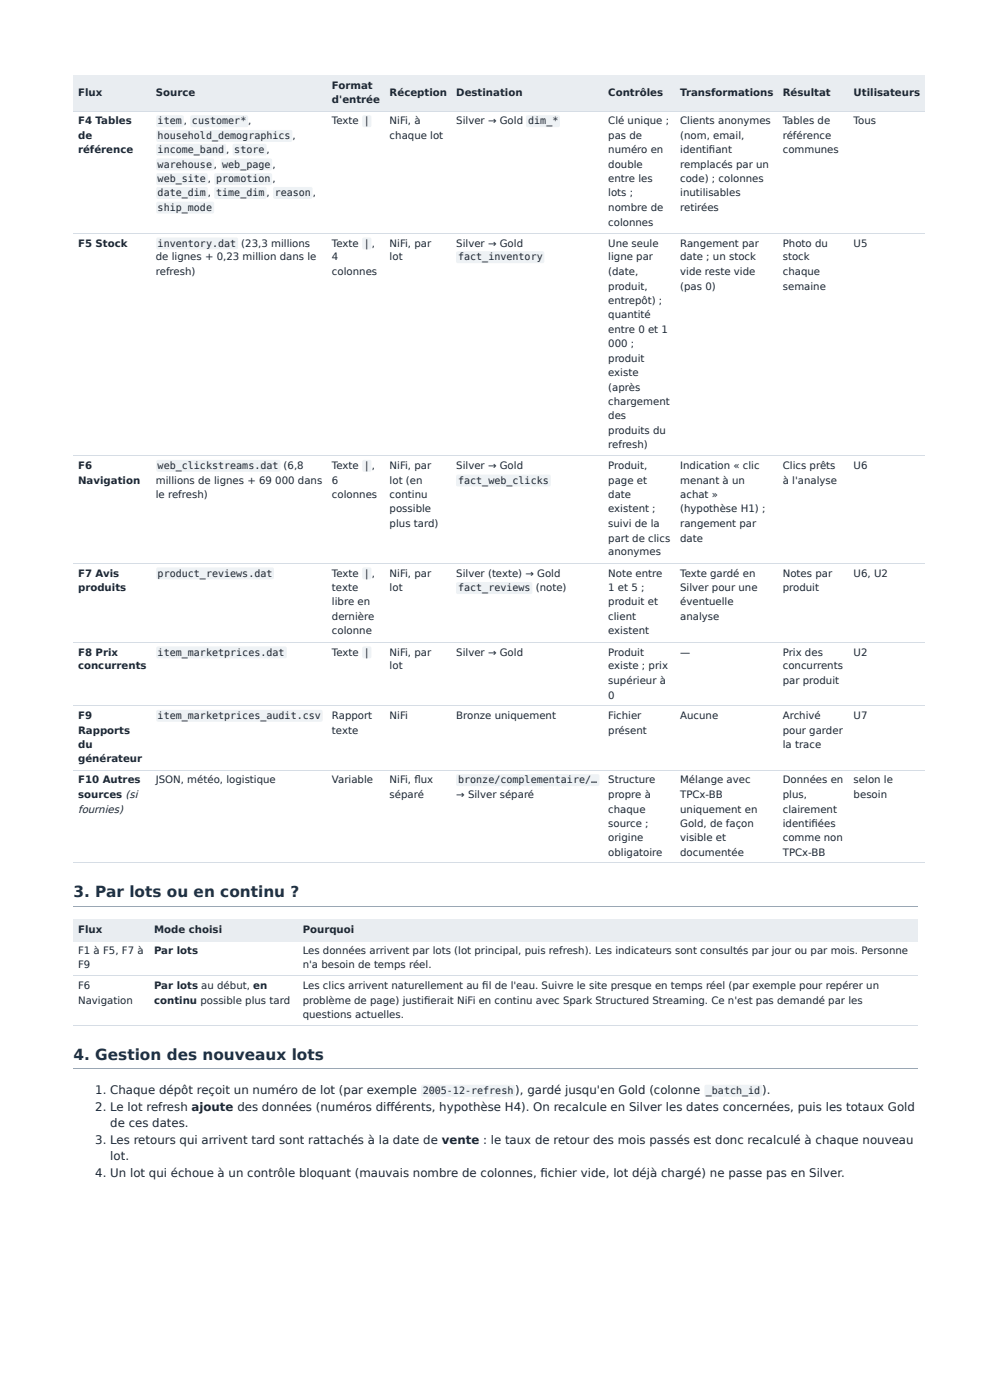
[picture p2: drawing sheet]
<svg xmlns="http://www.w3.org/2000/svg" width="210mm" height="297mm" viewBox="0 0 210 297" stroke-linecap="round" stroke-linejoin="round" font-family="sans-serif">
<defs><g id="words">
<g font-size="3.2" fill="#17324d">
<text x="15.6" y="190.4">3. Par lots ou en continu ?</text>
<text x="15.6" y="224.9">4. Gestion des nouveaux lots</text>
</g>
<g font-size="2.5" fill="#1d2733">
<text x="20.2" y="232.1">1. Chaque dépôt reçoit un numéro de lot (par exemple</text>
<text x="109.2" y="232.1">), gardé jusqu'en Gold (colonne</text>
<text x="161.6" y="232.1">).</text>
<text x="20.2" y="235.6">2. Le lot refresh ajoute des données (numéros diff érents, hypothèse H4). On recalcule en Silver les dates concernées, puis les totaux Gold</text>
<text x="23.4" y="239.1">de ces dates.</text>
<text x="20.2" y="242.6">3. Les retours qui arrivent tard sont rattachés à la date de vente : le taux de retour des mois passés est donc recalculé à chaque nouveau</text>
<text x="20.2" y="249.6">4. Un lot qui échoue à un contrôle bloquant (mauvais nombre de colonnes, fi chier vide, lot déjà chargé) ne passe pas en Silver.</text>
<text x="23.4" y="246.1">lot.</text>
</g>
<g font-size="2.2" fill="#1d2733">
<text x="16.6" y="20.4">Flux</text>
<text x="33" y="20.4">Source</text>
<text x="70.4" y="18.8">Format</text>
<text x="70.4" y="21.9">d'entrée</text>
<text x="82.6" y="20.4">Réception</text>
<text x="96.7" y="20.4">Destination</text>
<text x="129" y="20.4">Contrôles</text>
<text x="144.2" y="20.4">Transformations</text>
<text x="166" y="20.4">Résultat</text>
<text x="181" y="20.4">Utilisateurs</text>
<text x="16.6" y="26.4">F4 Tables</text>
<text x="16.6" y="29.5">de</text>
<text x="70.4" y="26.4">Texte |</text>
<text x="82.6" y="26.4">NiFi, à</text>
<text x="82.6" y="29.5">chaque lot</text>
<text x="96.7" y="26.4">Silver → Gold dim_*</text>
<text x="129" y="26.4">Clé unique ;</text>
<text x="129" y="29.5">pas de</text>
<text x="144.2" y="26.4">Clients anonymes</text>
<text x="144.2" y="29.5">(nom, email,</text>
<text x="166" y="26.4">Tables de</text>
<text x="166" y="29.5">référence</text>
<text x="181" y="26.4">Tous</text>
<text x="16.6" y="32.4">référence</text>
<text x="129" y="32.4">numéro en</text>
<text x="129" y="35.6">double</text>
<text x="144.2" y="32.4">identifi ant</text>
<text x="144.2" y="35.6">remplacés par un</text>
<text x="166" y="32.4">communes</text>
<text x="129" y="38.7">entre les</text>
<text x="129" y="41.6">lots ;</text>
<text x="144.2" y="38.7">code) ; colonnes</text>
<text x="144.2" y="41.6">inutilisables</text>
<text x="129" y="44.7">nombre de</text>
<text x="129" y="47.8">colonnes</text>
<text x="144.2" y="44.7">retirées</text>
<text x="16.6" y="52.3">F5 Stock</text>
<text x="70.4" y="52.3">Texte | ,</text>
<text x="82.6" y="52.3">NiFi, par</text>
<text x="96.7" y="52.3">Silver → Gold</text>
<text x="129" y="52.3">Une seule</text>
<text x="144.2" y="52.3">Rangement par</text>
<text x="166" y="52.3">Photo du</text>
<text x="181" y="52.3">U5</text>
<text x="33" y="55.3">de lignes + 0,23 million dans le</text>
<text x="33" y="58.4">refresh)</text>
<text x="70.4" y="55.3">4</text>
<text x="70.4" y="58.4">colonnes</text>
<text x="82.6" y="55.3">lot</text>
<text x="129" y="55.3">ligne par</text>
<text x="129" y="58.4">(date,</text>
<text x="144.2" y="55.3">date ; un stock</text>
<text x="144.2" y="58.4">vide reste vide</text>
<text x="166" y="55.3">stock</text>
<text x="166" y="58.4">chaque</text>
<text x="129" y="61.5">produit,</text>
<text x="129" y="64.4">entrepôt) ;</text>
<text x="144.2" y="61.5">(pas 0)</text>
<text x="166" y="61.5">semaine</text>
<text x="129" y="67.5">quantité</text>
<text x="129" y="70.7">entre 0 et 1</text>
<text x="129" y="73.6">000 ;</text>
<text x="129" y="76.7">produit</text>
<text x="129" y="79.8">existe</text>
<text x="129" y="82.9">(après</text>
<text x="129" y="85.9">chargement</text>
<text x="129" y="89">des</text>
<text x="129" y="92.1">produits du</text>
<text x="129" y="95">refresh)</text>
<text x="16.6" y="99.5">F6</text>
<text x="70.4" y="99.5">Texte | ,</text>
<text x="82.6" y="99.5">NiFi, par</text>
<text x="96.7" y="99.5">Silver → Gold</text>
<text x="129" y="99.5">Produit,</text>
<text x="144.2" y="99.5">Indication « clic</text>
<text x="166" y="99.5">Clics prêts</text>
<text x="181" y="99.5">U6</text>
<text x="16.6" y="102.6">Navigation</text>
<text x="33" y="102.6">millions de lignes + 69</text>
<text x="33" y="105.6">le refresh)</text>
<text x="58.4" y="102.6">000 dans</text>
<text x="70.4" y="102.6">6</text>
<text x="70.4" y="105.6">colonnes</text>
<text x="82.6" y="102.6">lot (en</text>
<text x="82.6" y="105.6">continu</text>
<text x="129" y="102.6">page et</text>
<text x="129" y="105.6">date</text>
<text x="144.2" y="102.6">menant à un</text>
<text x="144.2" y="105.6">achat »</text>
<text x="166" y="102.6">à l'analyse</text>
<text x="82.6" y="108.7">possible</text>
<text x="82.6" y="111.8">plus tard)</text>
<text x="129" y="108.7">existent ;</text>
<text x="129" y="111.8">suivi de la</text>
<text x="144.2" y="108.7">(hypothèse H1) ;</text>
<text x="144.2" y="111.8">rangement par</text>
<text x="129" y="114.9">part de clics</text>
<text x="129" y="117.8">anonymes</text>
<text x="144.2" y="114.9">date</text>
<text x="16.6" y="122.3">F7 Avis</text>
<text x="16.6" y="125.4">produits</text>
<text x="70.4" y="122.3">Texte | ,</text>
<text x="70.4" y="125.4">texte</text>
<text x="82.6" y="122.3">NiFi, par</text>
<text x="82.6" y="125.4">lot</text>
<text x="96.7" y="122.3">Silver (texte) → Gold</text>
<text x="129" y="122.3">Note entre</text>
<text x="129" y="125.4">1 et 5 ;</text>
<text x="144.2" y="122.3">Texte gardé en</text>
<text x="144.2" y="125.4">Silver pour une</text>
<text x="166" y="122.3">Notes par</text>
<text x="166" y="125.4">produit</text>
<text x="181" y="122.3">U6, U2</text>
<text x="70.4" y="128.4">libre en</text>
<text x="70.4" y="131.5">dernière</text>
<text x="129" y="128.4">produit et</text>
<text x="129" y="131.5">client</text>
<text x="144.2" y="128.4">éventuelle</text>
<text x="144.2" y="131.5">analyse</text>
<text x="70.4" y="134.6">colonne</text>
<text x="129" y="134.6">existent</text>
<text x="16.6" y="139.1">F8 Prix</text>
<text x="16.6" y="142">concurrents</text>
<text x="70.4" y="139.1">Texte |</text>
<text x="82.6" y="139.1">NiFi, par</text>
<text x="82.6" y="142">lot</text>
<text x="96.7" y="139.1">Silver → Gold</text>
<text x="129" y="139.1">Produit</text>
<text x="129" y="142">existe ; prix</text>
<text x="144.2" y="139.1">—</text>
<text x="166" y="139.1">Prix des</text>
<text x="166" y="142">concurrents</text>
<text x="181" y="139.1">U2</text>
<text x="129" y="145.1">supérieur à</text>
<text x="129" y="148.3">0</text>
<text x="166" y="145.1">par produit</text>
<text x="16.6" y="152.5">F9</text>
<text x="16.6" y="155.7">Rapports</text>
<text x="70.4" y="152.5">Rapport</text>
<text x="70.4" y="155.7">texte</text>
<text x="82.6" y="152.5">NiFi</text>
<text x="96.7" y="152.5">Bronze uniquement</text>
<text x="129" y="152.5">Fichier</text>
<text x="129" y="155.7">présent</text>
<text x="144.2" y="152.5">Aucune</text>
<text x="166" y="152.5">Archivé</text>
<text x="166" y="155.7">pour garder</text>
<text x="181" y="152.5">U7</text>
<text x="16.6" y="158.8">du</text>
<text x="16.6" y="161.7">générateur</text>
<text x="166" y="158.8">la trace</text>
<text x="16.6" y="166.2">F10 Autres</text>
<text x="33" y="166.2">JSON, météo, logistique</text>
<text x="70.4" y="166.2">Variable</text>
<text x="82.6" y="166.2">NiFi, fl ux</text>
<text x="129" y="166.2">Structure</text>
<text x="144.2" y="166.2">Mélange avec</text>
<text x="166" y="166.2">Données en</text>
<text x="181" y="166.2">selon le</text>
<text x="16.6" y="169.3">sources (si</text>
<text x="16.6" y="172.4">fournies)</text>
<text x="82.6" y="169.3">séparé</text>
<text x="96.7" y="169.3">→ Silver séparé</text>
<text x="129" y="169.3">propre à</text>
<text x="129" y="172.4">chaque</text>
<text x="144.2" y="169.3">TPCx-BB</text>
<text x="144.2" y="172.4">uniquement en</text>
<text x="166" y="169.3">plus,</text>
<text x="166" y="172.4">clairement</text>
<text x="181" y="169.3">besoin</text>
<text x="129" y="175.4">source ;</text>
<text x="129" y="178.5">origine</text>
<text x="144.2" y="175.4">Gold, de façon</text>
<text x="144.2" y="178.5">visible et</text>
<text x="166" y="175.4">identifi ées</text>
<text x="166" y="178.5">comme non</text>
<text x="129" y="181.6">obligatoire</text>
<text x="144.2" y="181.6">documentée</text>
<text x="166" y="181.6">TPCx-BB</text>
<text x="16.6" y="198">Flux</text>
<text x="32.7" y="198">Mode choisi</text>
<text x="64.2" y="198">Pourquoi</text>
<text x="16.6" y="202.5">F1 à F5, F7 à</text>
<text x="32.7" y="202.5">Par lots</text>
<text x="64.2" y="202.5">Les données arrivent par lots (lot principal, puis refresh). Les indicateurs sont consultés par jour ou par mois. Personne</text>
<text x="16.6" y="205.4">F9</text>
<text x="16.6" y="209.9">F6</text>
<text x="32.7" y="209.9">Par lots au début, en</text>
<text x="64.2" y="205.4">n'a besoin de temps réel.</text>
<text x="64.2" y="209.9">Les clics arrivent naturellement au fi l de l'eau. Suivre le site presque en temps réel (par exemple pour repérer un</text>
<text x="16.6" y="213">Navigation</text>
<text x="32.7" y="213">continu possible plus tard</text>
<text x="64.2" y="213">problème de page) justifi erait NiFi en continu avec Spark Structured Streaming. Ce n'est pas demandé par les</text>
<text x="64.2" y="215.9">questions actuelles.</text>
</g>
<g font-size="2.1" fill="#1d2733">
<text x="33.4" y="26.4">item , customer* ,</text>
<text x="33.4" y="29.5">household_demographics ,</text>
<text x="33.4" y="32.4">income_band , store ,</text>
<text x="33.4" y="35.6">warehouse , web_page ,</text>
<text x="33.4" y="38.7">web_site , promotion ,</text>
<text x="33.4" y="41.6">date_dim , time_dim , reason ,</text>
<text x="33.4" y="44.7">ship_mode</text>
<text x="33.4" y="52.3">inventory.dat (23,3 millions</text>
<text x="97.1" y="55.3">fact_inventory</text>
<text x="33.4" y="99.5">web_clickstreams.dat (6,8</text>
<text x="97.1" y="102.6">fact_web_clicks</text>
<text x="33.4" y="122.3">product_reviews.dat</text>
<text x="97.1" y="125.4">fact_reviews (note)</text>
<text x="33.4" y="139.1">item_marketprices.dat</text>
<text x="33.4" y="152.5">item_marketprices_audit.csv</text>
<text x="97.1" y="166.2">bronze/complementaire/…</text>
<text x="89.6" y="232.1">2005-12-refresh</text>
<text x="149.7" y="232.1">_batch_id</text>
</g>
</g></defs>
<g fill="#e9edf1">
<path d="M15.6 15.9h16.6v7.6h-16.6z"/>
<path d="M32.2 15.9h37.2v7.6h-37.2z"/>
<path d="M69.4 15.9h12.3v7.6h-12.3z"/>
<path d="M81.7 15.9h14v7.6h-14z"/>
<path d="M95.7 15.9h32.4v7.6h-32.4z"/>
<path d="M128.1 15.9h15.2v7.6h-15.2z"/>
<path d="M143.3 15.9h21.6v7.6h-21.6z"/>
<path d="M164.9 15.9h15v7.6h-15z"/>
<path d="M179.9 15.9h16.2v7.6h-16.2z"/>
</g>
<path d="M15.6 23.6h180.5M15.6 49.5h180.5M15.6 96.7h180.5M15.6 119.5h180.5M15.6 136.3h180.5M15.6 149.7h180.5M15.6 163.4h180.5M15.6 183.1h180.5" fill="none" stroke="#d6dde5" stroke-width=".21"/>
<path d="M15.6 192.2h179" fill="none" stroke="#9aa7b4" stroke-width=".21"/>
<g fill="#e9edf1">
<path d="M15.6 195h16.2v4.7h-16.2z"/>
<path d="M31.8 195h31.4v4.7h-31.4z"/>
<path d="M63.2 195h131.4v4.7h-131.4z"/>
</g>
<path d="M15.6 207h179M15.6 217.6h179" fill="none" stroke="#d6dde5" stroke-width=".21"/>
<path d="M15.6 226.7h179" fill="none" stroke="#9aa7b4" stroke-width=".21"/>
<g fill="#eef2f5">
<path d="M33.2 24.6l.3-.1h5.2l.3 .3-.1 1.9-.3 .3h-5.2l-.3-.4z"/>
<path d="M40.5 24.6l.2-.1h11.6l.3 .3v1.9l-.4 .3h-11.5l-.4-.4z"/>
<path d="M33.2 27.7l.3-.1h28.1l.4 .3v1.8l-.1 .3-.3 .1h-28.1l-.4-.3z"/>
<path d="M33.2 30.6l.3-.1h14.1l.3 .3v1.9l-.3 .3h-14.2l-.3-.4z"/>
<path d="M49.4 30.6l.3-.1h6.5l.3 .3v1.9l-.4 .3h-6.5l-.3-.4z"/>
<path d="M33.2 33.7l.3-.1h11.6l.3 .3v1.9l-.4 .4-11.6-.1-.3-.3z"/>
<path d="M46.9 33.7l.3-.1h10.2l.3 .3v1.9l-.4 .4-10.2-.1-.3-.3z"/>
<path d="M33.2 36.8l.3-.1h10.2l.3 .3v2l-.3 .3h-10.3l-.3-.4z"/>
<path d="M45.5 36.8l.3-.1h11.6l.3 .3v2l-.4 .3h-11.6l-.3-.4z"/>
<path d="M33.2 39.8l.3-.1h10.2l.3 .3v1.9l-.3 .3h-10.3l-.3-.4z"/>
<path d="M45.5 39.8l.3-.1h10.4l.3 .3v1.9l-.4 .3h-10.4l-.3-.4z"/>
<path d="M58 39.8l.3-.1h7.7l.3 .3v1.9l-.4 .3h-7.7l-.3-.4z"/>
<path d="M33.2 42.9l.3-.1h11.6l.3 .3v1.9l-.4 .3h-11.6l-.3-.4z"/>
<path d="M76.9 24.6l1.5-.1 .3 .1v2l-.1 .3-1.4 .1-.3-.2-.1-2z"/>
<path d="M111.6 24.6l.3-.1h6.5l.3 .3v1.9l-.4 .3h-6.5l-.3-.4z"/>
<path d="M33.2 50.5l.3-.1h16.7l.3 .3v1.9l-.4 .3h-16.7l-.3-.4z"/>
<path d="M76.9 50.5l1.5-.1 .3 .2v1.9l-.1 .4h-1.4l-.3-.2-.1-1.9z"/>
<path d="M96.8 53.4l.3-.1h18l.3 .3v1.9l-.4 .3h-18l-.3-.3z"/>
<path d="M33.2 97.7l.3-.1h25.6l.3 .3v1.8l-.1 .3-.2 .1h-25.6l-.4-.3z"/>
<path d="M76.9 97.7l1.5-.1 .3 .1v2l-.1 .3-1.4 .1-.3-.2-.1-1.9z"/>
<path d="M96.8 100.8l.3-.1h19.4l.3 .3v1.9l-.4 .3h-19.4l-.3-.4z"/>
<path d="M33.2 120.5l.3-.1h24.2l.4 .3v1.8l-.1 .3-.3 .1h-24.2l-.4-.3z"/>
<path d="M76.9 120.5l1.5-.1 .3 .1v2l-.1 .3-1.4 .1-.3-.2-.1-1.9z"/>
<path d="M96.8 123.6l.3-.1h15.5l.3 .3v1.9l-.4 .3h-15.5l-.3-.4z"/>
<path d="M33.2 137.3l.3-.2h26.9l.4 .4v1.8l-.1 .3-.3 .1h-26.9l-.4-.3z"/>
<path d="M76.9 137.3l1.5-.2 .3 .2v2l-.1 .3-1.4 .1-.3-.2-.1-2z"/>
<path d="M33.2 150.7l.3-.1h34.5l.4 .3v1.8l-.1 .3-.3 .1h-34.5l-.4-.3z"/>
<path d="M96.8 164.4l.3-.2h29.6l.4 .4v1.8l-.1 .3-.3 .1h-29.6l-.4-.3z"/>
<path d="M89.4 230.2l.3-.1h19.1l.4 .3v2l-.4 .3h-19.2l-.3-.4z"/>
<path d="M149.4 230.2l.3-.1h11.6l.3 .3v2l-.4 .3h-11.6l-.3-.4z"/>
</g>
<use href="#words"/>
</svg>
